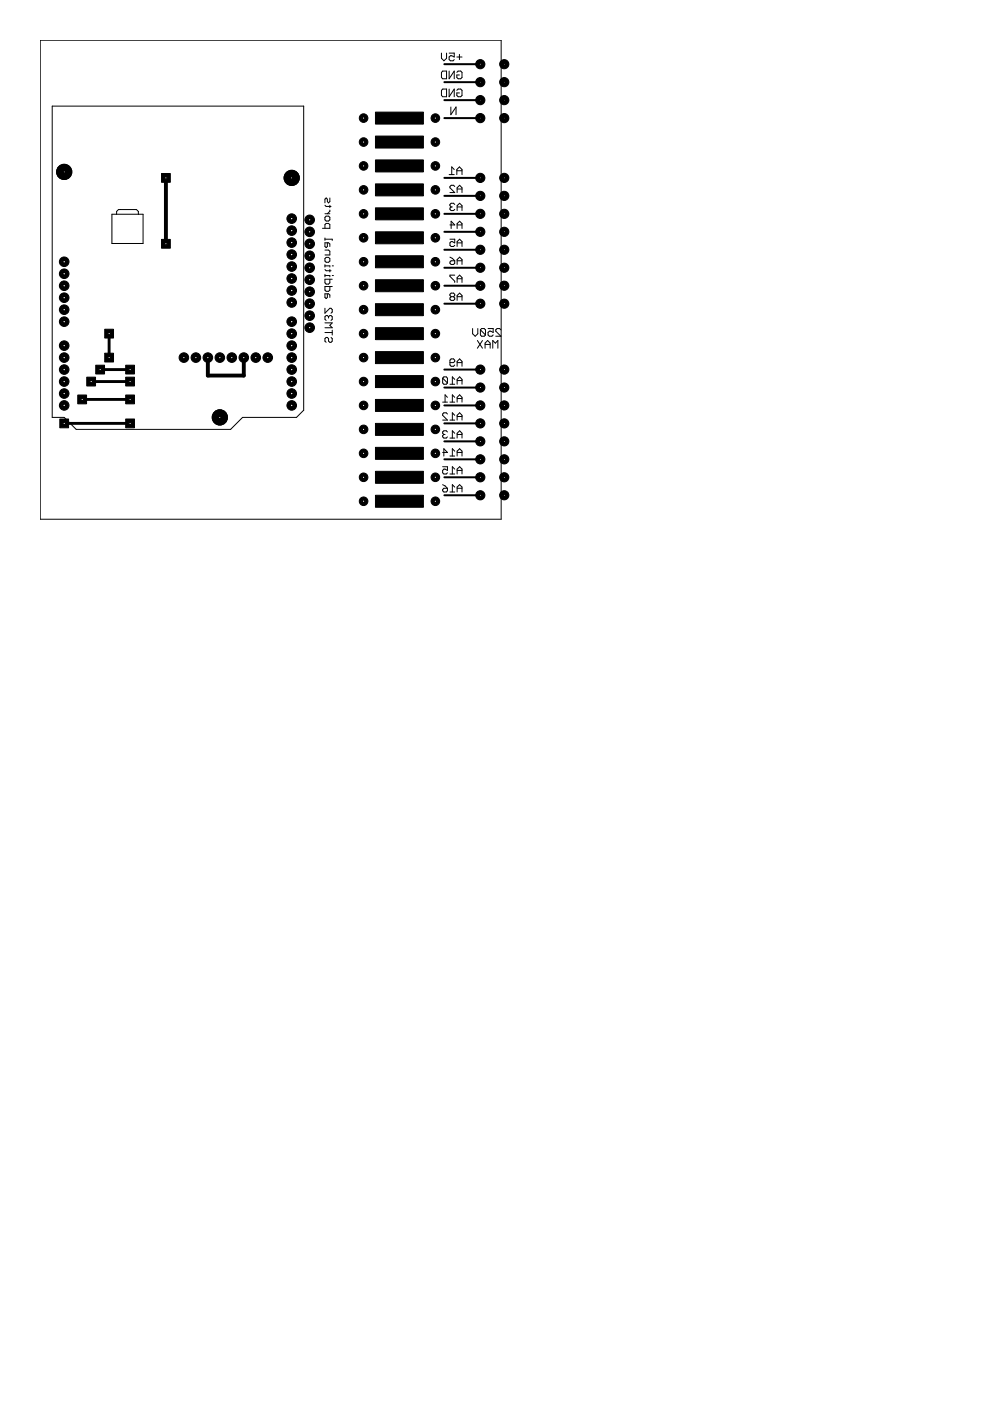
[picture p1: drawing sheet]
<svg xmlns="http://www.w3.org/2000/svg" width="210mm" height="297mm" viewBox="0 0 210 297" stroke-linecap="round" stroke-linejoin="round" font-family="sans-serif">
<g fill="none" stroke="#000" stroke-width=".21">
<path d="M93.6 11.3v1.1l.5 .5 .6-.5v-1.1M93.6 15.3l.3-.2h.8v1.6h-.8l-.3-.3zM93.9 18.9h.8v1.6h-.8l-.3-.3v-1zM95.2 11.3h1.1v.8l-.5-.3h-.3l-.3 .3v.5l.3 .3h.6l.2-.3M95.2 15.1v1.6l1.1-1.6v1.6M95.2 18.9v1.6l1.1-1.6v1.6M96.9 15.3l.2-.2h.6l.3 .2v1.1l-.3 .3h-.6l-.2-.3v-.5h.5M96.9 19.2l.2-.3h.6l.3 .3v1l-.3 .3h-.6l-.2-.3v-.5h.5M96.9 12.1h1.1M97.4 11.5v1.1M95.2 37h1.1M95.6 22.7v1.6l1.1-1.6v1.6"/>
<path d="M96.3 35.9l-.5-.5v1.6M96.4 39.5l-.2-.2h-.5l-.3 .2v.3l1 1h-1M96.9 37v-1.1l.5-.5 .6 .5v1.1M96.9 36.2h1.1M68.4 48.4h1.5v-.8l-.2-.2h-.5l-.3 .2v.8M68.9 50.7h1.5v.3M68.9 50.5v.5M68.9 56.1v.5M68.9 58.2v.5M68.9 53h.8l.2 .3v.8h-1M68.9 56.4h1v.2M68.9 58.4h1v.3"/>
<path d="M68.9 57.1l.3 .3h1M68.9 45.3h1M68.9 43.5l.3 .3h1M69.2 45.8h.5l.2 .3v.5l-.2 .3h-.5l-.3-.3v-.5zM69.2 54.6h.5l.2 .2v.6l-.2 .2h-.5l-.3-.2v-.6zM69.4 51.5v.8l-.2 .2-.3-.2v-.8h.8l.2 .2v.6M69.9 42v.7l-.2 .3-.3-.3v-.5l-.2-.2-.3 .2v.8M69.9 59.2v.8l-.2 .2h-.5l-.3-.2v-.8h1.5M69.9 43.5v.5M69.9 44.5v.3l-.5 .5M69.9 57.1v.6M70.4 58.4h.3"/>
<path d="M70.4 56.4h.3M95.4 50.7h1v.8l-.5-.3h-.2l-.3 .3v.5l.3 .3h.5l.2-.3M95.4 47.7h1l-.7-.8v1.6M95.4 54.5l1 .8M95.7 43.9l-.3 .2v.3l.3 .2h.5l.2-.2M95.7 55.3h.7v.5l-.2 .3h-.5l-.3-.3v-.2zM95.7 43.9h.2M96.4 43.3l-.2-.2h-.5l-.3 .2v.3l.3 .3M96.4 58.3h-1v.3l1 1v.3M96.9 40.8v-1l.6-.5 .5 .5v1M96.9 44.6v-1l.6-.5 .5 .5v1M96.9 48.5v-1.1l.6-.5 .5 .5v1.1"/>
<path d="M96.9 52.3v-1.1l.6-.5 .5 .5v1.1M96.9 56.1v-1.1l.6-.5 .5 .5v1.1M96.9 59.9v-1.1l.6-.5 .5 .5v1.1M96.9 40.1h1.1M96.9 43.9h1.1M96.9 47.7h1.1M96.9 51.5h1.1M96.9 55.3h1.1M96.9 59.1h1.1M68.9 65.4v1l1-1h.3l.2 .2v.5l-.2 .3M68.9 70.5h1.5M68.9 68.5h1.5l-.5 .5 .5 .5h-1.5"/>
<path d="M69.4 62.3v.8l-.2 .2-.3-.2v-.8h.8l.2 .2v.6M69.7 67.2l.2-.3h.3l.2 .3v.5l-.2 .2M69.7 67.2v.2M69.7 67.2l-.3-.3h-.2l-.3 .3v.5l.3 .2M69.9 60.7v.8l-.2 .3h-.5l-.3-.3v-.8h1.5M70.2 71.5l.2 .3v.5l-.2 .3h-.3l-.2-.3v-.5l-.3-.3h-.2l-.3 .3v.5l.3 .3M70.4 70v1M95.4 76.9h.8l.2-.3v-.2l-.2-.3h-.5l-.3 .3v1l.3 .3h.5l.2-.3M95.7 62.9l-.3-.2v-.3l.3-.3h.5l.2 .3v.3l-.2 .2M95.7 62.9l-.3 .3v.2l.3 .3h.5l.2-.3v-.2l-.2-.3M95.7 62.9h.5M96.9 63.7v-1l.6-.6 .5 .6v1"/>
<path d="M96.9 77.7v-1.1l.6-.5 .5 .5v1.1M96.9 62.9h1.1M96.9 76.9h1.1M100.2 69.7v1.1l.6 .5 .5-.5v-1.1M101.2 72.2l1.1 1.6M101.9 69.9l1 1.1M101.9 69.9v1.1l.2 .3h.6l.2-.3M101.9 69.9l.2-.2h.6l.2 .2v1.1M102.3 72.2l-1.1 1.6M102.8 73.8v-1.1l.6-.5 .5 .5v1.1M102.8 73h1.1M103.5 69.7h1.1v.8l-.6-.3h-.2l-.3 .3v.5l.3 .3h.5l.3-.3"/>
<path d="M104.5 73.8v-1.6l.5 .5 .6-.5v1.6M106.2 69.9l-.3-.2h-.5l-.3 .2v.3l1.1 1.1h-1.1M93.9 80.2l.2-.3h.5l.3 .3v1M93.9 80.2v1l.2 .3h.5l.3-.3M93.9 99h1v.7l-.5-.2h-.3l-.2 .2v.5l.2 .3h.5l.3-.3M93.9 80.2l1 1M93.9 85.3h1M93.9 95.9h1l-.8-.8v1.6M94.1 92.1l-.2 .3v.2l.2 .3h.5l.3-.3M94.1 92.1h.3M94.9 87.8l-.3-.3h-.5l-.2 .3v.3l1 1h-1M94.9 91.6l-.3-.3h-.5l-.2 .3v.3l.2 .2"/>
<path d="M94.9 84.2l-.5-.5v1.6M95.4 81.5h1M95.4 85.3h1M95.4 89.1h1M95.4 92.9h1M95.4 96.7h1M96.4 80.4l-.5-.5v1.6M96.4 84.2l-.5-.5v1.6M96.4 88.1l-.5-.6v1.6M96.4 91.9l-.5-.6v1.6M96.4 95.7l-.5-.6v1.6M96.4 99.5l-.5-.5v1.5"/>
<path d="M96.9 81.5v-1.1l.6-.5 .5 .5v1.1M96.9 85.3v-1.1l.6-.5 .5 .5v1.1M96.9 89.1v-1l.6-.6 .5 .6v1M96.9 92.9v-1l.6-.6 .5 .6v1M96.9 96.7v-1l.6-.6 .5 .6v1M96.9 80.7h1.1M96.9 84.5h1.1M96.9 88.3h1.1M96.9 92.1h1.1M96.9 95.9h1.1M96.9 99.7h1.1M93.9 102.8l1 .7"/>
<path d="M94.1 103.5h.8v.6l-.3 .2h-.5l-.2-.2v-.3zM95.4 100.5h1M95.4 104.3h1M96.4 103.3l-.5-.5v1.5M96.9 100.5v-1l.6-.5 .5 .5v1M96.9 104.3v-1l.6-.5 .5 .5v1M96.9 103.5h1.1"/>
</g>
<g fill="#000" stroke="#000" stroke-width=".21">
<path d="M79.6 23.8h10.2v2.5h-10.2zM79.6 28.9h10.2v2.5h-10.2zM79.6 33.9h10.2v2.5h-10.2zM79.6 39h10.2v2.5h-10.2zM79.6 44.1h10.2v2.5h-10.2zM79.6 49.1h10.2v2.6h-10.2zM79.6 54.2h10.2v2.6h-10.2zM79.6 59.3h10.2v2.5h-10.2zM79.6 64.4h10.2v2.5h-10.2zM79.6 69.5h10.2v2.5h-10.2zM79.6 74.5h10.2v2.6h-10.2zM79.6 79.6h10.2v2.6h-10.2z"/>
<path d="M79.6 84.7h10.2v2.5h-10.2zM79.6 89.8h10.2v2.5h-10.2zM79.6 94.8h10.2v2.6h-10.2zM79.6 99.9h10.2v2.6h-10.2zM79.6 105h10.2v2.5h-10.2z"/>
</g>
<g fill="none" stroke="#000" stroke-width=".42">
<path d="M94.2 13.6h7.6M94.2 17.4h7.6M94.2 25h7.6M94.2 21.2h7.6M94.2 37.7h7.6M94.2 41.5h7.6M94.2 45.3h7.6M94.2 49.1h7.6M94.2 53h7.6M94.2 56.8h7.6M94.2 60.6h7.6M94.2 64.4h7.6"/>
<path d="M94.2 78.4h7.6M94.2 82.2h7.6M94.2 86h7.6M94.2 89.8h7.6M94.2 93.6h7.6M94.2 97.4h7.6M94.2 101.2h7.6M94.2 105h7.6"/>
</g>
<path d="M21.2 78.4h6.4M23.1 70.7v5.1M13.6 89.8h14M17.4 84.7h10.2M19.3 80.9h8.3" fill="none" stroke="#000" stroke-width=".61"/>
<path d="M35.2 37.7v14M44.1 75.8v3.8h7.6v-3.8" fill="none" stroke="#000" stroke-width=".83"/>
<circle cx="65.7" cy="69.5" r="1.02" fill="#000" stroke="#000" stroke-width=".21"/>
<circle cx="65.7" cy="69.5" r=".51" fill="#fff" stroke="#000" stroke-width=".21"/>
<circle cx="65.7" cy="66.9" r="1.02" fill="#000" stroke="#000" stroke-width=".21"/>
<circle cx="65.7" cy="66.9" r=".51" fill="#fff" stroke="#000" stroke-width=".21"/>
<circle cx="65.7" cy="64.4" r="1.02" fill="#000" stroke="#000" stroke-width=".21"/>
<circle cx="65.7" cy="64.4" r=".51" fill="#fff" stroke="#000" stroke-width=".21"/>
<circle cx="65.7" cy="61.8" r="1.02" fill="#000" stroke="#000" stroke-width=".21"/>
<circle cx="65.7" cy="61.8" r=".51" fill="#fff" stroke="#000" stroke-width=".21"/>
<circle cx="65.7" cy="59.3" r="1.02" fill="#000" stroke="#000" stroke-width=".21"/>
<circle cx="65.7" cy="59.3" r=".51" fill="#fff" stroke="#000" stroke-width=".21"/>
<circle cx="65.7" cy="56.8" r="1.02" fill="#000" stroke="#000" stroke-width=".21"/>
<circle cx="65.7" cy="56.8" r=".51" fill="#fff" stroke="#000" stroke-width=".21"/>
<circle cx="65.7" cy="54.2" r="1.02" fill="#000" stroke="#000" stroke-width=".21"/>
<circle cx="65.7" cy="54.2" r=".51" fill="#fff" stroke="#000" stroke-width=".21"/>
<circle cx="65.7" cy="51.7" r="1.02" fill="#000" stroke="#000" stroke-width=".21"/>
<circle cx="65.7" cy="51.7" r=".51" fill="#fff" stroke="#000" stroke-width=".21"/>
<circle cx="65.7" cy="49.1" r="1.02" fill="#000" stroke="#000" stroke-width=".21"/>
<circle cx="65.7" cy="49.1" r=".51" fill="#fff" stroke="#000" stroke-width=".21"/>
<circle cx="65.7" cy="46.6" r="1.02" fill="#000" stroke="#000" stroke-width=".21"/>
<circle cx="65.7" cy="46.6" r=".51" fill="#fff" stroke="#000" stroke-width=".21"/>
<circle cx="61.8" cy="75.8" r="1.02" fill="#000" stroke="#000" stroke-width=".21"/>
<circle cx="61.8" cy="75.8" r=".51" fill="#fff" stroke="#000" stroke-width=".21"/>
<circle cx="13.6" cy="73.3" r="1.02" fill="#000" stroke="#000" stroke-width=".21"/>
<circle cx="13.6" cy="73.3" r=".51" fill="#fff" stroke="#000" stroke-width=".21"/>
<circle cx="61.8" cy="78.4" r="1.02" fill="#000" stroke="#000" stroke-width=".21"/>
<circle cx="61.8" cy="78.4" r=".51" fill="#fff" stroke="#000" stroke-width=".21"/>
<circle cx="61.8" cy="80.9" r="1.02" fill="#000" stroke="#000" stroke-width=".21"/>
<circle cx="61.8" cy="80.9" r=".51" fill="#fff" stroke="#000" stroke-width=".21"/>
<circle cx="61.8" cy="83.4" r="1.02" fill="#000" stroke="#000" stroke-width=".21"/>
<circle cx="61.8" cy="83.4" r=".51" fill="#fff" stroke="#000" stroke-width=".21"/>
<circle cx="61.8" cy="86" r="1.02" fill="#000" stroke="#000" stroke-width=".21"/>
<circle cx="61.8" cy="86" r=".51" fill="#fff" stroke="#000" stroke-width=".21"/>
<circle cx="61.8" cy="73.3" r="1.02" fill="#000" stroke="#000" stroke-width=".21"/>
<circle cx="61.8" cy="73.3" r=".51" fill="#fff" stroke="#000" stroke-width=".21"/>
<circle cx="61.8" cy="70.7" r="1.02" fill="#000" stroke="#000" stroke-width=".21"/>
<circle cx="61.8" cy="70.7" r=".51" fill="#fff" stroke="#000" stroke-width=".21"/>
<circle cx="61.8" cy="68.2" r="1.02" fill="#000" stroke="#000" stroke-width=".21"/>
<circle cx="61.8" cy="68.2" r=".51" fill="#fff" stroke="#000" stroke-width=".21"/>
<circle cx="61.8" cy="64.1" r="1.02" fill="#000" stroke="#000" stroke-width=".21"/>
<circle cx="61.8" cy="64.1" r=".51" fill="#fff" stroke="#000" stroke-width=".21"/>
<circle cx="61.8" cy="61.6" r="1.02" fill="#000" stroke="#000" stroke-width=".21"/>
<circle cx="61.8" cy="61.6" r=".51" fill="#fff" stroke="#000" stroke-width=".21"/>
<circle cx="61.8" cy="59.1" r="1.02" fill="#000" stroke="#000" stroke-width=".21"/>
<circle cx="61.8" cy="59.1" r=".51" fill="#fff" stroke="#000" stroke-width=".21"/>
<circle cx="61.8" cy="56.5" r="1.02" fill="#000" stroke="#000" stroke-width=".21"/>
<circle cx="61.8" cy="56.5" r=".51" fill="#fff" stroke="#000" stroke-width=".21"/>
<circle cx="61.8" cy="54" r="1.02" fill="#000" stroke="#000" stroke-width=".21"/>
<circle cx="61.8" cy="54" r=".51" fill="#fff" stroke="#000" stroke-width=".21"/>
<circle cx="61.8" cy="51.4" r="1.02" fill="#000" stroke="#000" stroke-width=".21"/>
<circle cx="61.8" cy="51.4" r=".51" fill="#fff" stroke="#000" stroke-width=".21"/>
<circle cx="61.8" cy="48.9" r="1.02" fill="#000" stroke="#000" stroke-width=".21"/>
<circle cx="61.8" cy="48.9" r=".51" fill="#fff" stroke="#000" stroke-width=".21"/>
<circle cx="61.8" cy="46.4" r="1.02" fill="#000" stroke="#000" stroke-width=".21"/>
<circle cx="61.8" cy="46.4" r=".51" fill="#fff" stroke="#000" stroke-width=".21"/>
<circle cx="13.6" cy="75.8" r="1.02" fill="#000" stroke="#000" stroke-width=".21"/>
<circle cx="13.6" cy="75.8" r=".51" fill="#fff" stroke="#000" stroke-width=".21"/>
<circle cx="13.6" cy="78.4" r="1.02" fill="#000" stroke="#000" stroke-width=".21"/>
<circle cx="13.6" cy="78.4" r=".51" fill="#fff" stroke="#000" stroke-width=".21"/>
<circle cx="13.6" cy="80.9" r="1.02" fill="#000" stroke="#000" stroke-width=".21"/>
<circle cx="13.6" cy="80.9" r=".51" fill="#fff" stroke="#000" stroke-width=".21"/>
<circle cx="13.6" cy="83.4" r="1.02" fill="#000" stroke="#000" stroke-width=".21"/>
<circle cx="13.6" cy="83.4" r=".51" fill="#fff" stroke="#000" stroke-width=".21"/>
<circle cx="13.6" cy="86" r="1.02" fill="#000" stroke="#000" stroke-width=".21"/>
<circle cx="13.6" cy="86" r=".51" fill="#fff" stroke="#000" stroke-width=".21"/>
<circle cx="13.6" cy="68.2" r="1.02" fill="#000" stroke="#000" stroke-width=".21"/>
<circle cx="13.6" cy="68.2" r=".51" fill="#fff" stroke="#000" stroke-width=".21"/>
<circle cx="13.6" cy="65.7" r="1.02" fill="#000" stroke="#000" stroke-width=".21"/>
<circle cx="13.6" cy="65.7" r=".51" fill="#fff" stroke="#000" stroke-width=".21"/>
<circle cx="13.6" cy="63.1" r="1.02" fill="#000" stroke="#000" stroke-width=".21"/>
<circle cx="13.6" cy="63.1" r=".51" fill="#fff" stroke="#000" stroke-width=".21"/>
<circle cx="13.6" cy="60.6" r="1.02" fill="#000" stroke="#000" stroke-width=".21"/>
<circle cx="13.6" cy="60.6" r=".51" fill="#fff" stroke="#000" stroke-width=".21"/>
<circle cx="13.6" cy="58" r="1.02" fill="#000" stroke="#000" stroke-width=".21"/>
<circle cx="13.6" cy="58" r=".51" fill="#fff" stroke="#000" stroke-width=".21"/>
<circle cx="13.6" cy="55.5" r="1.02" fill="#000" stroke="#000" stroke-width=".21"/>
<circle cx="13.6" cy="55.5" r=".51" fill="#fff" stroke="#000" stroke-width=".21"/>
<circle cx="101.9" cy="105" r=".76" fill="#000" stroke="#000" stroke-width=".21"/>
<circle cx="101.9" cy="105" r=".25" fill="#fff" stroke="#000" stroke-width=".21"/>
<circle cx="106.9" cy="105" r=".76" fill="#000" stroke="#000" stroke-width=".21"/>
<circle cx="106.9" cy="105" r=".25" fill="#fff" stroke="#000" stroke-width=".21"/>
<circle cx="101.9" cy="101.2" r=".76" fill="#000" stroke="#000" stroke-width=".21"/>
<circle cx="101.9" cy="101.2" r=".25" fill="#fff" stroke="#000" stroke-width=".21"/>
<circle cx="106.9" cy="101.2" r=".76" fill="#000" stroke="#000" stroke-width=".21"/>
<circle cx="106.9" cy="101.2" r=".25" fill="#fff" stroke="#000" stroke-width=".21"/>
<circle cx="101.9" cy="97.4" r=".76" fill="#000" stroke="#000" stroke-width=".21"/>
<circle cx="101.9" cy="97.4" r=".25" fill="#fff" stroke="#000" stroke-width=".21"/>
<circle cx="106.9" cy="97.4" r=".76" fill="#000" stroke="#000" stroke-width=".21"/>
<circle cx="106.9" cy="97.4" r=".25" fill="#fff" stroke="#000" stroke-width=".21"/>
<circle cx="101.9" cy="93.6" r=".76" fill="#000" stroke="#000" stroke-width=".21"/>
<circle cx="101.9" cy="93.6" r=".25" fill="#fff" stroke="#000" stroke-width=".21"/>
<circle cx="106.9" cy="93.6" r=".76" fill="#000" stroke="#000" stroke-width=".21"/>
<circle cx="106.9" cy="93.6" r=".25" fill="#fff" stroke="#000" stroke-width=".21"/>
<circle cx="101.9" cy="89.8" r=".76" fill="#000" stroke="#000" stroke-width=".21"/>
<circle cx="101.9" cy="89.8" r=".25" fill="#fff" stroke="#000" stroke-width=".21"/>
<circle cx="106.9" cy="89.8" r=".76" fill="#000" stroke="#000" stroke-width=".21"/>
<circle cx="106.9" cy="89.8" r=".25" fill="#fff" stroke="#000" stroke-width=".21"/>
<circle cx="101.9" cy="86" r=".76" fill="#000" stroke="#000" stroke-width=".21"/>
<circle cx="101.9" cy="86" r=".25" fill="#fff" stroke="#000" stroke-width=".21"/>
<circle cx="106.9" cy="86" r=".76" fill="#000" stroke="#000" stroke-width=".21"/>
<circle cx="106.9" cy="86" r=".25" fill="#fff" stroke="#000" stroke-width=".21"/>
<circle cx="101.9" cy="82.2" r=".76" fill="#000" stroke="#000" stroke-width=".21"/>
<circle cx="101.9" cy="82.2" r=".25" fill="#fff" stroke="#000" stroke-width=".21"/>
<circle cx="106.9" cy="82.2" r=".76" fill="#000" stroke="#000" stroke-width=".21"/>
<circle cx="106.9" cy="82.2" r=".25" fill="#fff" stroke="#000" stroke-width=".21"/>
<circle cx="101.9" cy="78.4" r=".76" fill="#000" stroke="#000" stroke-width=".21"/>
<circle cx="101.9" cy="78.4" r=".25" fill="#fff" stroke="#000" stroke-width=".21"/>
<circle cx="106.9" cy="78.4" r=".76" fill="#000" stroke="#000" stroke-width=".21"/>
<circle cx="106.9" cy="78.4" r=".25" fill="#fff" stroke="#000" stroke-width=".21"/>
<circle cx="101.9" cy="64.4" r=".76" fill="#000" stroke="#000" stroke-width=".21"/>
<circle cx="101.9" cy="64.4" r=".25" fill="#fff" stroke="#000" stroke-width=".21"/>
<circle cx="106.9" cy="64.4" r=".76" fill="#000" stroke="#000" stroke-width=".21"/>
<circle cx="106.9" cy="64.4" r=".25" fill="#fff" stroke="#000" stroke-width=".21"/>
<circle cx="101.9" cy="60.6" r=".76" fill="#000" stroke="#000" stroke-width=".21"/>
<circle cx="101.9" cy="60.6" r=".25" fill="#fff" stroke="#000" stroke-width=".21"/>
<circle cx="106.9" cy="60.6" r=".76" fill="#000" stroke="#000" stroke-width=".21"/>
<circle cx="106.9" cy="60.6" r=".25" fill="#fff" stroke="#000" stroke-width=".21"/>
<circle cx="101.9" cy="56.8" r=".76" fill="#000" stroke="#000" stroke-width=".21"/>
<circle cx="101.9" cy="56.8" r=".25" fill="#fff" stroke="#000" stroke-width=".21"/>
<circle cx="106.9" cy="56.8" r=".76" fill="#000" stroke="#000" stroke-width=".21"/>
<circle cx="106.9" cy="56.8" r=".25" fill="#fff" stroke="#000" stroke-width=".21"/>
<circle cx="101.9" cy="53" r=".76" fill="#000" stroke="#000" stroke-width=".21"/>
<circle cx="101.9" cy="53" r=".25" fill="#fff" stroke="#000" stroke-width=".21"/>
<circle cx="106.9" cy="53" r=".76" fill="#000" stroke="#000" stroke-width=".21"/>
<circle cx="106.9" cy="53" r=".25" fill="#fff" stroke="#000" stroke-width=".21"/>
<circle cx="101.9" cy="49.1" r=".76" fill="#000" stroke="#000" stroke-width=".21"/>
<circle cx="101.9" cy="49.1" r=".25" fill="#fff" stroke="#000" stroke-width=".21"/>
<circle cx="106.9" cy="49.1" r=".76" fill="#000" stroke="#000" stroke-width=".21"/>
<circle cx="106.9" cy="49.1" r=".25" fill="#fff" stroke="#000" stroke-width=".21"/>
<circle cx="101.9" cy="45.3" r=".76" fill="#000" stroke="#000" stroke-width=".21"/>
<circle cx="101.9" cy="45.3" r=".25" fill="#fff" stroke="#000" stroke-width=".21"/>
<circle cx="106.9" cy="45.3" r=".76" fill="#000" stroke="#000" stroke-width=".21"/>
<circle cx="106.9" cy="45.3" r=".25" fill="#fff" stroke="#000" stroke-width=".21"/>
<circle cx="101.9" cy="41.5" r=".76" fill="#000" stroke="#000" stroke-width=".21"/>
<circle cx="101.9" cy="41.5" r=".25" fill="#fff" stroke="#000" stroke-width=".21"/>
<circle cx="106.9" cy="41.5" r=".76" fill="#000" stroke="#000" stroke-width=".21"/>
<circle cx="106.9" cy="41.5" r=".25" fill="#fff" stroke="#000" stroke-width=".21"/>
<circle cx="101.9" cy="37.7" r=".76" fill="#000" stroke="#000" stroke-width=".21"/>
<circle cx="101.9" cy="37.7" r=".25" fill="#fff" stroke="#000" stroke-width=".21"/>
<circle cx="106.9" cy="37.7" r=".76" fill="#000" stroke="#000" stroke-width=".21"/>
<circle cx="106.9" cy="37.7" r=".25" fill="#fff" stroke="#000" stroke-width=".21"/>
<circle cx="101.9" cy="25" r=".76" fill="#000" stroke="#000" stroke-width=".21"/>
<circle cx="101.9" cy="25" r=".25" fill="#fff" stroke="#000" stroke-width=".21"/>
<circle cx="106.9" cy="25" r=".76" fill="#000" stroke="#000" stroke-width=".21"/>
<circle cx="106.9" cy="25" r=".25" fill="#fff" stroke="#000" stroke-width=".21"/>
<circle cx="101.9" cy="21.2" r=".76" fill="#000" stroke="#000" stroke-width=".21"/>
<circle cx="101.9" cy="21.2" r=".25" fill="#fff" stroke="#000" stroke-width=".21"/>
<circle cx="106.9" cy="21.2" r=".76" fill="#000" stroke="#000" stroke-width=".21"/>
<circle cx="106.9" cy="21.2" r=".25" fill="#fff" stroke="#000" stroke-width=".21"/>
<circle cx="101.9" cy="17.4" r=".76" fill="#000" stroke="#000" stroke-width=".21"/>
<circle cx="101.9" cy="17.4" r=".25" fill="#fff" stroke="#000" stroke-width=".21"/>
<circle cx="106.9" cy="17.4" r=".76" fill="#000" stroke="#000" stroke-width=".21"/>
<circle cx="106.9" cy="17.4" r=".25" fill="#fff" stroke="#000" stroke-width=".21"/>
<circle cx="101.9" cy="13.6" r=".76" fill="#000" stroke="#000" stroke-width=".21"/>
<circle cx="101.9" cy="13.6" r=".25" fill="#fff" stroke="#000" stroke-width=".21"/>
<circle cx="106.9" cy="13.6" r=".76" fill="#000" stroke="#000" stroke-width=".21"/>
<circle cx="106.9" cy="13.6" r=".25" fill="#fff" stroke="#000" stroke-width=".21"/>
<circle cx="92.3" cy="106.3" r=".91" fill="#000" stroke="#000" stroke-width=".21"/>
<circle cx="92.3" cy="106.3" r=".4" fill="#fff" stroke="#000" stroke-width=".21"/>
<circle cx="77.1" cy="106.3" r=".91" fill="#000" stroke="#000" stroke-width=".21"/>
<circle cx="77.1" cy="106.3" r=".4" fill="#fff" stroke="#000" stroke-width=".21"/>
<circle cx="92.3" cy="101.2" r=".91" fill="#000" stroke="#000" stroke-width=".21"/>
<circle cx="92.3" cy="101.2" r=".4" fill="#fff" stroke="#000" stroke-width=".21"/>
<circle cx="77.1" cy="101.2" r=".91" fill="#000" stroke="#000" stroke-width=".21"/>
<circle cx="77.1" cy="101.2" r=".4" fill="#fff" stroke="#000" stroke-width=".21"/>
<circle cx="92.3" cy="96.1" r=".91" fill="#000" stroke="#000" stroke-width=".21"/>
<circle cx="92.3" cy="96.1" r=".4" fill="#fff" stroke="#000" stroke-width=".21"/>
<circle cx="77.1" cy="96.1" r=".91" fill="#000" stroke="#000" stroke-width=".21"/>
<circle cx="77.1" cy="96.1" r=".4" fill="#fff" stroke="#000" stroke-width=".21"/>
<circle cx="92.3" cy="91" r=".91" fill="#000" stroke="#000" stroke-width=".21"/>
<circle cx="92.3" cy="91" r=".4" fill="#fff" stroke="#000" stroke-width=".21"/>
<circle cx="77.1" cy="91" r=".91" fill="#000" stroke="#000" stroke-width=".21"/>
<circle cx="77.1" cy="91" r=".4" fill="#fff" stroke="#000" stroke-width=".21"/>
<circle cx="92.3" cy="86" r=".91" fill="#000" stroke="#000" stroke-width=".21"/>
<circle cx="92.3" cy="86" r=".4" fill="#fff" stroke="#000" stroke-width=".21"/>
<circle cx="77.1" cy="86" r=".91" fill="#000" stroke="#000" stroke-width=".21"/>
<circle cx="77.1" cy="86" r=".4" fill="#fff" stroke="#000" stroke-width=".21"/>
<circle cx="92.3" cy="80.9" r=".91" fill="#000" stroke="#000" stroke-width=".21"/>
<circle cx="92.3" cy="80.9" r=".4" fill="#fff" stroke="#000" stroke-width=".21"/>
<circle cx="77.1" cy="80.9" r=".91" fill="#000" stroke="#000" stroke-width=".21"/>
<circle cx="77.1" cy="80.9" r=".4" fill="#fff" stroke="#000" stroke-width=".21"/>
<circle cx="92.3" cy="75.8" r=".91" fill="#000" stroke="#000" stroke-width=".21"/>
<circle cx="92.3" cy="75.8" r=".4" fill="#fff" stroke="#000" stroke-width=".21"/>
<circle cx="77.1" cy="75.8" r=".91" fill="#000" stroke="#000" stroke-width=".21"/>
<circle cx="77.1" cy="75.8" r=".4" fill="#fff" stroke="#000" stroke-width=".21"/>
<circle cx="92.3" cy="70.7" r=".91" fill="#000" stroke="#000" stroke-width=".21"/>
<circle cx="92.3" cy="70.7" r=".4" fill="#fff" stroke="#000" stroke-width=".21"/>
<circle cx="77.1" cy="70.7" r=".91" fill="#000" stroke="#000" stroke-width=".21"/>
<circle cx="77.1" cy="70.7" r=".4" fill="#fff" stroke="#000" stroke-width=".21"/>
<circle cx="92.3" cy="65.7" r=".91" fill="#000" stroke="#000" stroke-width=".21"/>
<circle cx="92.3" cy="65.7" r=".4" fill="#fff" stroke="#000" stroke-width=".21"/>
<circle cx="77.1" cy="65.7" r=".91" fill="#000" stroke="#000" stroke-width=".21"/>
<circle cx="77.1" cy="65.7" r=".4" fill="#fff" stroke="#000" stroke-width=".21"/>
<circle cx="92.3" cy="60.6" r=".91" fill="#000" stroke="#000" stroke-width=".21"/>
<circle cx="92.3" cy="60.6" r=".4" fill="#fff" stroke="#000" stroke-width=".21"/>
<circle cx="77.1" cy="60.6" r=".91" fill="#000" stroke="#000" stroke-width=".21"/>
<circle cx="77.1" cy="60.6" r=".4" fill="#fff" stroke="#000" stroke-width=".21"/>
<circle cx="92.3" cy="55.5" r=".91" fill="#000" stroke="#000" stroke-width=".21"/>
<circle cx="92.3" cy="55.5" r=".4" fill="#fff" stroke="#000" stroke-width=".21"/>
<circle cx="77.1" cy="55.5" r=".91" fill="#000" stroke="#000" stroke-width=".21"/>
<circle cx="77.1" cy="55.5" r=".4" fill="#fff" stroke="#000" stroke-width=".21"/>
<circle cx="92.3" cy="50.4" r=".91" fill="#000" stroke="#000" stroke-width=".21"/>
<circle cx="92.3" cy="50.4" r=".4" fill="#fff" stroke="#000" stroke-width=".21"/>
<circle cx="77.1" cy="50.4" r=".91" fill="#000" stroke="#000" stroke-width=".21"/>
<circle cx="77.1" cy="50.4" r=".4" fill="#fff" stroke="#000" stroke-width=".21"/>
<circle cx="92.3" cy="45.3" r=".91" fill="#000" stroke="#000" stroke-width=".21"/>
<circle cx="92.3" cy="45.3" r=".4" fill="#fff" stroke="#000" stroke-width=".21"/>
<circle cx="77.1" cy="45.3" r=".91" fill="#000" stroke="#000" stroke-width=".21"/>
<circle cx="77.1" cy="45.3" r=".4" fill="#fff" stroke="#000" stroke-width=".21"/>
<circle cx="92.3" cy="40.3" r=".91" fill="#000" stroke="#000" stroke-width=".21"/>
<circle cx="92.3" cy="40.3" r=".4" fill="#fff" stroke="#000" stroke-width=".21"/>
<circle cx="77.1" cy="40.3" r=".91" fill="#000" stroke="#000" stroke-width=".21"/>
<circle cx="77.1" cy="40.3" r=".4" fill="#fff" stroke="#000" stroke-width=".21"/>
<circle cx="92.3" cy="35.2" r=".91" fill="#000" stroke="#000" stroke-width=".21"/>
<circle cx="92.3" cy="35.2" r=".4" fill="#fff" stroke="#000" stroke-width=".21"/>
<circle cx="77.1" cy="35.2" r=".91" fill="#000" stroke="#000" stroke-width=".21"/>
<circle cx="77.1" cy="35.2" r=".4" fill="#fff" stroke="#000" stroke-width=".21"/>
<circle cx="92.3" cy="30.1" r=".91" fill="#000" stroke="#000" stroke-width=".21"/>
<circle cx="92.3" cy="30.1" r=".4" fill="#fff" stroke="#000" stroke-width=".21"/>
<circle cx="77.1" cy="30.1" r=".91" fill="#000" stroke="#000" stroke-width=".21"/>
<circle cx="77.1" cy="30.1" r=".4" fill="#fff" stroke="#000" stroke-width=".21"/>
<circle cx="92.3" cy="25" r=".91" fill="#000" stroke="#000" stroke-width=".21"/>
<circle cx="92.3" cy="25" r=".4" fill="#fff" stroke="#000" stroke-width=".21"/>
<circle cx="77.1" cy="25" r=".91" fill="#000" stroke="#000" stroke-width=".21"/>
<circle cx="77.1" cy="25" r=".4" fill="#fff" stroke="#000" stroke-width=".21"/>
<circle cx="39" cy="75.8" r="1.02" fill="#000" stroke="#000" stroke-width=".21"/>
<circle cx="39" cy="75.8" r=".51" fill="#fff" stroke="#000" stroke-width=".21"/>
<circle cx="41.5" cy="75.8" r="1.02" fill="#000" stroke="#000" stroke-width=".21"/>
<circle cx="41.5" cy="75.8" r=".51" fill="#fff" stroke="#000" stroke-width=".21"/>
<circle cx="44.1" cy="75.8" r="1.02" fill="#000" stroke="#000" stroke-width=".21"/>
<circle cx="44.1" cy="75.8" r=".51" fill="#fff" stroke="#000" stroke-width=".21"/>
<circle cx="46.6" cy="75.8" r="1.02" fill="#000" stroke="#000" stroke-width=".21"/>
<circle cx="46.6" cy="75.8" r=".51" fill="#fff" stroke="#000" stroke-width=".21"/>
<circle cx="49.1" cy="75.8" r="1.02" fill="#000" stroke="#000" stroke-width=".21"/>
<circle cx="49.1" cy="75.8" r=".51" fill="#fff" stroke="#000" stroke-width=".21"/>
<circle cx="51.7" cy="75.8" r="1.02" fill="#000" stroke="#000" stroke-width=".21"/>
<circle cx="51.7" cy="75.8" r=".51" fill="#fff" stroke="#000" stroke-width=".21"/>
<circle cx="54.2" cy="75.8" r="1.02" fill="#000" stroke="#000" stroke-width=".21"/>
<circle cx="54.2" cy="75.8" r=".51" fill="#fff" stroke="#000" stroke-width=".21"/>
<circle cx="56.8" cy="75.8" r="1.02" fill="#000" stroke="#000" stroke-width=".21"/>
<circle cx="56.8" cy="75.8" r=".51" fill="#fff" stroke="#000" stroke-width=".21"/>
<circle cx="101.8" cy="101.2" r=".97" fill="#000" stroke="#000" stroke-width=".21"/>
<circle cx="101.8" cy="101.2" r=".3" fill="#fff" stroke="#000" stroke-width=".21"/>
<circle cx="101.8" cy="60.6" r=".97" fill="#000" stroke="#000" stroke-width=".21"/>
<circle cx="101.8" cy="60.6" r=".3" fill="#fff" stroke="#000" stroke-width=".21"/>
<circle cx="101.8" cy="25" r=".97" fill="#000" stroke="#000" stroke-width=".21"/>
<circle cx="101.8" cy="25" r=".25" fill="#fff" stroke="#000" stroke-width=".21"/>
<path d="M26.6 88.8h1.9v1.9h-1.9z" fill="#000" stroke="#000" stroke-width=".21"/>
<circle cx="27.6" cy="89.8" r=".3" fill="#fff" stroke="#000" stroke-width=".21"/>
<path d="M12.7 88.8h1.8v1.9h-1.8z" fill="#000" stroke="#000" stroke-width=".21"/>
<circle cx="13.6" cy="89.8" r=".3" fill="#fff" stroke="#000" stroke-width=".21"/>
<path d="M26.6 83.8h1.9v1.8h-1.9z" fill="#000" stroke="#000" stroke-width=".21"/>
<circle cx="27.6" cy="84.7" r=".3" fill="#fff" stroke="#000" stroke-width=".21"/>
<path d="M16.5 83.8h1.9v1.8h-1.9z" fill="#000" stroke="#000" stroke-width=".21"/>
<circle cx="17.4" cy="84.7" r=".3" fill="#fff" stroke="#000" stroke-width=".21"/>
<path d="M26.6 80h1.9v1.8h-1.9z" fill="#000" stroke="#000" stroke-width=".21"/>
<circle cx="27.6" cy="80.9" r=".3" fill="#fff" stroke="#000" stroke-width=".21"/>
<path d="M18.4 80h1.9v1.8h-1.9z" fill="#000" stroke="#000" stroke-width=".21"/>
<circle cx="19.3" cy="80.9" r=".3" fill="#fff" stroke="#000" stroke-width=".21"/>
<path d="M26.6 77.4h1.9v1.9h-1.9z" fill="#000" stroke="#000" stroke-width=".21"/>
<circle cx="27.6" cy="78.4" r=".3" fill="#fff" stroke="#000" stroke-width=".21"/>
<path d="M20.3 77.4h1.9v1.9h-1.9z" fill="#000" stroke="#000" stroke-width=".21"/>
<circle cx="21.2" cy="78.4" r=".3" fill="#fff" stroke="#000" stroke-width=".21"/>
<path d="M22.2 69.8h1.9v1.9h-1.9z" fill="#000" stroke="#000" stroke-width=".21"/>
<circle cx="23.1" cy="70.7" r=".3" fill="#fff" stroke="#000" stroke-width=".21"/>
<path d="M22.2 74.9h1.9v1.9h-1.9z" fill="#000" stroke="#000" stroke-width=".21"/>
<circle cx="23.1" cy="75.8" r=".3" fill="#fff" stroke="#000" stroke-width=".21"/>
<path d="M34.2 50.8h1.9v1.8h-1.9z" fill="#000" stroke="#000" stroke-width=".21"/>
<circle cx="35.2" cy="51.7" r=".3" fill="#fff" stroke="#000" stroke-width=".21"/>
<path d="M34.2 36.8h1.9v1.9h-1.9z" fill="#000" stroke="#000" stroke-width=".21"/>
<circle cx="35.2" cy="37.7" r=".3" fill="#fff" stroke="#000" stroke-width=".21"/>
<circle cx="101.8" cy="13.6" r=".97" fill="#000" stroke="#000" stroke-width=".21"/>
<circle cx="101.8" cy="13.6" r=".25" fill="#fff" stroke="#000" stroke-width=".21"/>
<circle cx="101.8" cy="17.4" r=".97" fill="#000" stroke="#000" stroke-width=".21"/>
<circle cx="101.8" cy="17.4" r=".25" fill="#fff" stroke="#000" stroke-width=".21"/>
<circle cx="101.8" cy="21.2" r=".97" fill="#000" stroke="#000" stroke-width=".21"/>
<circle cx="101.8" cy="21.2" r=".25" fill="#fff" stroke="#000" stroke-width=".21"/>
<circle cx="106.9" cy="21.2" r=".97" fill="#000" stroke="#000" stroke-width=".21"/>
<circle cx="106.9" cy="21.2" r=".25" fill="#fff" stroke="#000" stroke-width=".21"/>
<circle cx="101.8" cy="37.7" r=".97" fill="#000" stroke="#000" stroke-width=".21"/>
<circle cx="101.8" cy="37.7" r=".3" fill="#fff" stroke="#000" stroke-width=".21"/>
<circle cx="101.8" cy="41.5" r=".97" fill="#000" stroke="#000" stroke-width=".21"/>
<circle cx="101.8" cy="41.5" r=".3" fill="#fff" stroke="#000" stroke-width=".21"/>
<circle cx="101.8" cy="45.3" r=".97" fill="#000" stroke="#000" stroke-width=".21"/>
<circle cx="101.8" cy="45.3" r=".3" fill="#fff" stroke="#000" stroke-width=".21"/>
<circle cx="101.8" cy="49.1" r=".97" fill="#000" stroke="#000" stroke-width=".21"/>
<circle cx="101.8" cy="49.1" r=".3" fill="#fff" stroke="#000" stroke-width=".21"/>
<circle cx="101.8" cy="53" r=".97" fill="#000" stroke="#000" stroke-width=".21"/>
<circle cx="101.8" cy="53" r=".3" fill="#fff" stroke="#000" stroke-width=".21"/>
<circle cx="101.8" cy="56.8" r=".97" fill="#000" stroke="#000" stroke-width=".21"/>
<circle cx="101.8" cy="56.8" r=".3" fill="#fff" stroke="#000" stroke-width=".21"/>
<circle cx="101.8" cy="64.4" r=".97" fill="#000" stroke="#000" stroke-width=".21"/>
<circle cx="101.8" cy="64.4" r=".3" fill="#fff" stroke="#000" stroke-width=".21"/>
<circle cx="106.9" cy="37.7" r=".97" fill="#000" stroke="#000" stroke-width=".21"/>
<circle cx="106.9" cy="37.7" r=".3" fill="#fff" stroke="#000" stroke-width=".21"/>
<circle cx="106.9" cy="41.5" r=".97" fill="#000" stroke="#000" stroke-width=".21"/>
<circle cx="106.9" cy="41.5" r=".3" fill="#fff" stroke="#000" stroke-width=".21"/>
<circle cx="106.9" cy="45.3" r=".97" fill="#000" stroke="#000" stroke-width=".21"/>
<circle cx="106.9" cy="45.3" r=".3" fill="#fff" stroke="#000" stroke-width=".21"/>
<circle cx="106.9" cy="49.1" r=".97" fill="#000" stroke="#000" stroke-width=".21"/>
<circle cx="106.9" cy="49.1" r=".3" fill="#fff" stroke="#000" stroke-width=".21"/>
<circle cx="106.9" cy="53" r=".97" fill="#000" stroke="#000" stroke-width=".21"/>
<circle cx="106.9" cy="53" r=".3" fill="#fff" stroke="#000" stroke-width=".21"/>
<circle cx="106.9" cy="56.8" r=".97" fill="#000" stroke="#000" stroke-width=".21"/>
<circle cx="106.9" cy="56.8" r=".3" fill="#fff" stroke="#000" stroke-width=".21"/>
<circle cx="106.9" cy="60.6" r=".97" fill="#000" stroke="#000" stroke-width=".21"/>
<circle cx="106.9" cy="60.6" r=".3" fill="#fff" stroke="#000" stroke-width=".21"/>
<circle cx="106.9" cy="64.4" r=".97" fill="#000" stroke="#000" stroke-width=".21"/>
<circle cx="106.9" cy="64.4" r=".3" fill="#fff" stroke="#000" stroke-width=".21"/>
<circle cx="101.8" cy="78.4" r=".97" fill="#000" stroke="#000" stroke-width=".21"/>
<circle cx="101.8" cy="78.4" r=".3" fill="#fff" stroke="#000" stroke-width=".21"/>
<circle cx="101.8" cy="82.2" r=".97" fill="#000" stroke="#000" stroke-width=".21"/>
<circle cx="101.8" cy="82.2" r=".3" fill="#fff" stroke="#000" stroke-width=".21"/>
<circle cx="101.8" cy="86" r=".97" fill="#000" stroke="#000" stroke-width=".21"/>
<circle cx="101.8" cy="86" r=".3" fill="#fff" stroke="#000" stroke-width=".21"/>
<circle cx="101.8" cy="89.8" r=".97" fill="#000" stroke="#000" stroke-width=".21"/>
<circle cx="101.8" cy="89.8" r=".3" fill="#fff" stroke="#000" stroke-width=".21"/>
<circle cx="101.8" cy="93.6" r=".97" fill="#000" stroke="#000" stroke-width=".21"/>
<circle cx="101.8" cy="93.6" r=".3" fill="#fff" stroke="#000" stroke-width=".21"/>
<circle cx="101.8" cy="97.4" r=".97" fill="#000" stroke="#000" stroke-width=".21"/>
<circle cx="101.8" cy="97.4" r=".3" fill="#fff" stroke="#000" stroke-width=".21"/>
<circle cx="101.8" cy="105" r=".97" fill="#000" stroke="#000" stroke-width=".21"/>
<circle cx="101.8" cy="105" r=".3" fill="#fff" stroke="#000" stroke-width=".21"/>
<circle cx="106.9" cy="105" r=".97" fill="#000" stroke="#000" stroke-width=".21"/>
<circle cx="106.9" cy="105" r=".3" fill="#fff" stroke="#000" stroke-width=".21"/>
<circle cx="106.9" cy="101.2" r=".97" fill="#000" stroke="#000" stroke-width=".21"/>
<circle cx="106.9" cy="101.2" r=".3" fill="#fff" stroke="#000" stroke-width=".21"/>
<circle cx="106.9" cy="97.4" r=".97" fill="#000" stroke="#000" stroke-width=".21"/>
<circle cx="106.9" cy="97.4" r=".3" fill="#fff" stroke="#000" stroke-width=".21"/>
<circle cx="106.9" cy="93.6" r=".97" fill="#000" stroke="#000" stroke-width=".21"/>
<circle cx="106.9" cy="93.6" r=".3" fill="#fff" stroke="#000" stroke-width=".21"/>
<circle cx="106.9" cy="89.8" r=".97" fill="#000" stroke="#000" stroke-width=".21"/>
<circle cx="106.9" cy="89.8" r=".3" fill="#fff" stroke="#000" stroke-width=".21"/>
<circle cx="106.9" cy="86" r=".97" fill="#000" stroke="#000" stroke-width=".21"/>
<circle cx="106.9" cy="86" r=".3" fill="#fff" stroke="#000" stroke-width=".21"/>
<circle cx="106.9" cy="82.2" r=".97" fill="#000" stroke="#000" stroke-width=".21"/>
<circle cx="106.9" cy="82.2" r=".3" fill="#fff" stroke="#000" stroke-width=".21"/>
<circle cx="106.9" cy="78.4" r=".97" fill="#000" stroke="#000" stroke-width=".21"/>
<circle cx="106.9" cy="78.4" r=".3" fill="#fff" stroke="#000" stroke-width=".21"/>
<circle cx="106.9" cy="25" r=".97" fill="#000" stroke="#000" stroke-width=".21"/>
<circle cx="106.9" cy="25" r=".25" fill="#fff" stroke="#000" stroke-width=".21"/>
<circle cx="106.9" cy="17.4" r=".97" fill="#000" stroke="#000" stroke-width=".21"/>
<circle cx="106.9" cy="17.4" r=".25" fill="#fff" stroke="#000" stroke-width=".21"/>
<circle cx="106.9" cy="13.6" r=".97" fill="#000" stroke="#000" stroke-width=".21"/>
<circle cx="106.9" cy="13.6" r=".25" fill="#fff" stroke="#000" stroke-width=".21"/>
<g fill="none" stroke="#000" stroke-width=".21">
<path d="M8.5 8.5h97.8v101.6h-97.8zM11.1 22.5h53.3v64.5l-1.5 1.5h-11.5l-2.5 2.5h-32.7l-2.6-2.5h-2.5z"/>
<circle cx="61.8" cy="37.7" r="1.61"/>
</g>
<circle cx="61.8" cy="37.7" r="1.61" fill="#fff" stroke="#000" stroke-width=".21"/>
<circle cx="46.6" cy="88.5" r="1.61" fill="none" stroke="#000" stroke-width=".21"/>
<circle cx="46.6" cy="88.5" r="1.61" fill="#fff" stroke="#000" stroke-width=".21"/>
<circle cx="13.6" cy="36.4" r="1.61" fill="none" stroke="#000" stroke-width=".21"/>
<circle cx="13.6" cy="36.4" r="1.61" fill="#fff" stroke="#000" stroke-width=".21"/>
<g fill="none" stroke="#000" stroke-width=".21">
<path d="M23.7 45.4h6.6v6.2h-6.6zM24.7 45.4v-.6l.4-.4h3.8l.4 .4v.6"/>
<circle cx="101.8" cy="13.6" r=".23"/>
<circle cx="101.8" cy="17.4" r=".23"/>
<circle cx="101.9" cy="17.4" r=".23"/>
<circle cx="106.9" cy="13.6" r=".23"/>
<circle cx="106.9" cy="17.4" r=".23"/>
<circle cx="35.2" cy="37.7" r=".25"/>
<circle cx="101.8" cy="25" r=".23"/>
<circle cx="101.8" cy="21.2" r=".23"/>
<circle cx="101.8" cy="37.7" r=".25"/>
<circle cx="101.9" cy="37.7" r=".23"/>
<circle cx="101.9" cy="25" r=".23"/>
<circle cx="101.9" cy="21.2" r=".23"/>
<circle cx="106.9" cy="25" r=".23"/>
<circle cx="106.9" cy="21.2" r=".23"/>
<circle cx="106.9" cy="37.7" r=".25"/>
<circle cx="106.9" cy="37.7" r=".23"/>
<circle cx="35.2" cy="51.7" r=".25"/>
<circle cx="101.8" cy="49.1" r=".25"/>
<circle cx="101.8" cy="53" r=".25"/>
<circle cx="101.8" cy="41.5" r=".25"/>
<circle cx="101.8" cy="45.3" r=".25"/>
<circle cx="101.8" cy="56.8" r=".25"/>
<circle cx="101.9" cy="53" r=".23"/>
<circle cx="101.9" cy="41.5" r=".23"/>
<circle cx="101.9" cy="56.8" r=".23"/>
<circle cx="101.9" cy="45.3" r=".23"/>
<circle cx="101.9" cy="49.1" r=".23"/>
<circle cx="106.9" cy="41.5" r=".25"/>
<circle cx="106.9" cy="45.3" r=".25"/>
<circle cx="106.9" cy="53" r=".25"/>
<circle cx="106.9" cy="49.1" r=".25"/>
<circle cx="106.9" cy="56.8" r=".25"/>
<circle cx="106.9" cy="45.3" r=".23"/>
<circle cx="106.9" cy="41.5" r=".23"/>
<circle cx="106.9" cy="53" r=".23"/>
<circle cx="106.9" cy="49.1" r=".23"/>
<circle cx="106.9" cy="56.8" r=".23"/>
<circle cx="21.2" cy="78.4" r=".25"/>
<circle cx="23.1" cy="75.8" r=".25"/>
<circle cx="23.1" cy="70.7" r=".25"/>
<circle cx="27.6" cy="78.4" r=".25"/>
<circle cx="101.8" cy="64.4" r=".25"/>
<circle cx="101.8" cy="60.6" r=".25"/>
<circle cx="101.8" cy="78.4" r=".25"/>
<circle cx="101.9" cy="78.4" r=".23"/>
<circle cx="101.9" cy="64.4" r=".23"/>
<circle cx="101.9" cy="60.6" r=".23"/>
<circle cx="106.9" cy="60.6" r=".25"/>
<circle cx="106.9" cy="64.4" r=".25"/>
<circle cx="106.9" cy="78.4" r=".25"/>
<circle cx="106.9" cy="78.4" r=".23"/>
<circle cx="106.9" cy="64.4" r=".23"/>
<circle cx="106.9" cy="60.6" r=".23"/>
<circle cx="13.6" cy="89.8" r=".25"/>
<circle cx="17.4" cy="84.7" r=".25"/>
<circle cx="19.3" cy="80.9" r=".25"/>
<circle cx="27.6" cy="89.8" r=".25"/>
<circle cx="27.6" cy="84.7" r=".25"/>
<circle cx="27.6" cy="80.9" r=".25"/>
<circle cx="101.8" cy="82.2" r=".25"/>
<circle cx="101.8" cy="86" r=".25"/>
<circle cx="101.8" cy="89.8" r=".25"/>
<circle cx="101.8" cy="93.6" r=".25"/>
<circle cx="101.8" cy="97.4" r=".25"/>
<circle cx="101.9" cy="86" r=".23"/>
<circle cx="101.9" cy="97.4" r=".23"/>
<circle cx="101.9" cy="93.6" r=".23"/>
<circle cx="101.9" cy="89.8" r=".23"/>
<circle cx="101.9" cy="82.2" r=".23"/>
<circle cx="106.9" cy="93.6" r=".25"/>
<circle cx="106.9" cy="97.4" r=".25"/>
<circle cx="106.9" cy="89.8" r=".25"/>
<circle cx="106.9" cy="82.2" r=".25"/>
<circle cx="106.9" cy="86" r=".25"/>
<circle cx="106.9" cy="82.2" r=".23"/>
<circle cx="106.9" cy="97.4" r=".23"/>
<circle cx="106.9" cy="93.6" r=".23"/>
<circle cx="106.9" cy="89.8" r=".23"/>
<circle cx="106.9" cy="86" r=".23"/>
<circle cx="101.8" cy="105" r=".25"/>
<circle cx="101.8" cy="101.2" r=".25"/>
<circle cx="101.9" cy="105" r=".23"/>
<circle cx="101.9" cy="101.2" r=".23"/>
<circle cx="106.9" cy="105" r=".25"/>
<circle cx="106.9" cy="101.2" r=".25"/>
<circle cx="106.9" cy="105" r=".23"/>
<circle cx="106.9" cy="101.2" r=".23"/>
</g>
<g fill="none" stroke="#000" stroke-width=".42">
<circle cx="65.7" cy="59.3" r=".36"/>
<circle cx="65.7" cy="49.1" r=".36"/>
<circle cx="65.7" cy="56.8" r=".36"/>
<circle cx="65.7" cy="54.2" r=".36"/>
<circle cx="65.7" cy="46.6" r=".36"/>
<circle cx="65.7" cy="51.7" r=".36"/>
<circle cx="39" cy="75.8" r=".36"/>
<circle cx="41.5" cy="75.8" r=".36"/>
<circle cx="44.1" cy="75.8" r=".36"/>
<circle cx="46.6" cy="75.8" r=".36"/>
<circle cx="49.1" cy="75.8" r=".36"/>
<circle cx="51.7" cy="75.8" r=".36"/>
<circle cx="54.2" cy="75.8" r=".36"/>
<circle cx="56.8" cy="75.8" r=".36"/>
<circle cx="65.7" cy="69.5" r=".36"/>
<circle cx="65.7" cy="64.4" r=".36"/>
<circle cx="65.7" cy="66.9" r=".36"/>
<circle cx="65.7" cy="61.8" r=".36"/>
</g>
<g fill="none" stroke="#000" stroke-width=".32">
<circle cx="77.1" cy="25" r=".3"/>
<circle cx="77.1" cy="35.2" r=".3"/>
<circle cx="77.1" cy="30.1" r=".3"/>
<circle cx="92.3" cy="30.1" r=".3"/>
<circle cx="92.3" cy="25" r=".3"/>
<circle cx="92.3" cy="35.2" r=".3"/>
<circle cx="77.1" cy="50.4" r=".3"/>
<circle cx="77.1" cy="55.5" r=".3"/>
<circle cx="77.1" cy="45.3" r=".3"/>
<circle cx="77.1" cy="40.3" r=".3"/>
<circle cx="92.3" cy="55.5" r=".3"/>
<circle cx="92.3" cy="45.3" r=".3"/>
<circle cx="92.3" cy="40.3" r=".3"/>
<circle cx="92.3" cy="50.4" r=".3"/>
<circle cx="77.1" cy="75.8" r=".3"/>
<circle cx="77.1" cy="70.7" r=".3"/>
<circle cx="77.1" cy="60.6" r=".3"/>
<circle cx="77.1" cy="65.7" r=".3"/>
<circle cx="92.3" cy="65.7" r=".3"/>
<circle cx="92.3" cy="70.7" r=".3"/>
<circle cx="92.3" cy="75.8" r=".3"/>
<circle cx="92.3" cy="60.6" r=".3"/>
<circle cx="77.1" cy="80.9" r=".3"/>
<circle cx="77.1" cy="96.1" r=".3"/>
<circle cx="77.1" cy="91" r=".3"/>
<circle cx="77.1" cy="86" r=".3"/>
<circle cx="92.3" cy="91" r=".3"/>
<circle cx="92.3" cy="96.1" r=".3"/>
<circle cx="92.3" cy="80.9" r=".3"/>
<circle cx="92.3" cy="86" r=".3"/>
<circle cx="77.1" cy="106.3" r=".3"/>
<circle cx="77.1" cy="101.2" r=".3"/>
<circle cx="92.3" cy="106.3" r=".3"/>
<circle cx="92.3" cy="101.2" r=".3"/>
</g>
<g fill="none" stroke="#000" stroke-width="1.5">
<circle cx="13.6" cy="36.4" r=".91"/>
<circle cx="61.8" cy="37.7" r=".91"/>
<circle cx="46.6" cy="88.5" r=".91"/>
</g>
<g fill="none" stroke="#000" stroke-width=".4">
<circle cx="13.6" cy="55.5" r=".36"/>
<circle cx="13.6" cy="58" r=".36"/>
<circle cx="61.8" cy="51.4" r=".36"/>
<circle cx="61.8" cy="54" r=".36"/>
<circle cx="61.8" cy="59.1" r=".36"/>
<circle cx="61.8" cy="48.9" r=".36"/>
<circle cx="61.8" cy="46.4" r=".36"/>
<circle cx="61.8" cy="56.5" r=".36"/>
<circle cx="13.6" cy="73.3" r=".36"/>
<circle cx="13.6" cy="60.6" r=".36"/>
<circle cx="13.6" cy="65.7" r=".36"/>
<circle cx="13.6" cy="75.8" r=".36"/>
<circle cx="13.6" cy="78.4" r=".36"/>
<circle cx="13.6" cy="68.2" r=".36"/>
<circle cx="13.6" cy="63.1" r=".36"/>
<circle cx="61.8" cy="78.4" r=".36"/>
<circle cx="61.8" cy="75.8" r=".36"/>
<circle cx="61.8" cy="73.3" r=".36"/>
<circle cx="61.8" cy="70.7" r=".36"/>
<circle cx="61.8" cy="68.2" r=".36"/>
<circle cx="61.8" cy="64.1" r=".36"/>
<circle cx="61.8" cy="61.6" r=".36"/>
<circle cx="13.6" cy="80.9" r=".36"/>
<circle cx="13.6" cy="86" r=".36"/>
<circle cx="13.6" cy="83.4" r=".36"/>
<circle cx="61.8" cy="80.9" r=".36"/>
<circle cx="61.8" cy="83.4" r=".36"/>
<circle cx="61.8" cy="86" r=".36"/>
</g>
</svg>
